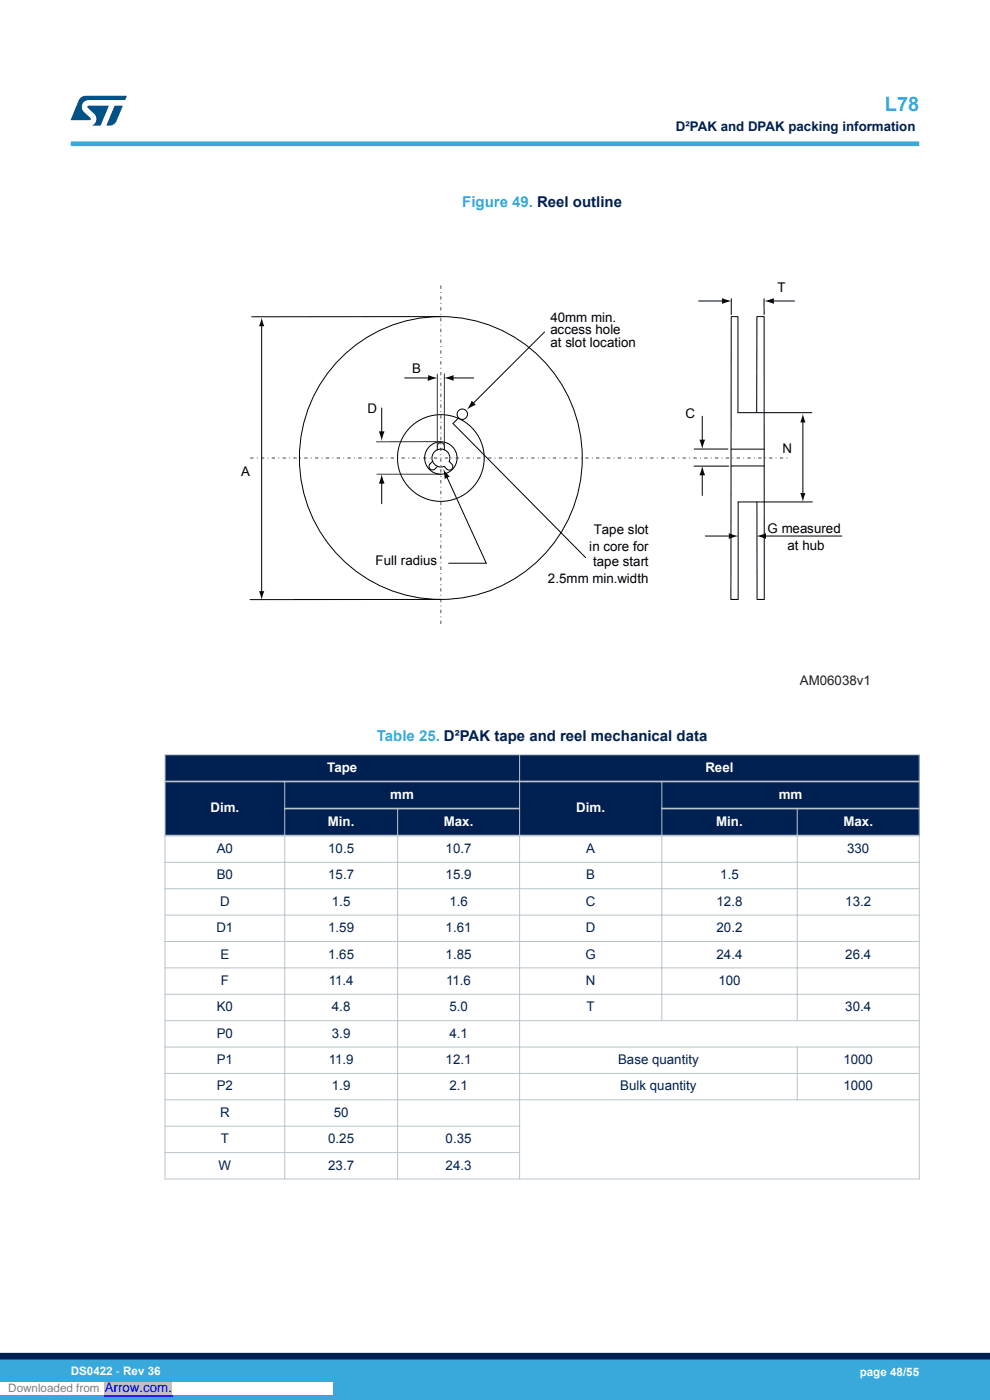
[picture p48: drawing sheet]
<svg xmlns="http://www.w3.org/2000/svg" width="210mm" height="297mm" viewBox="0 0 210 297" stroke-linecap="round" stroke-linejoin="round" font-family="sans-serif">
<defs><g id="words">
<text font-size="4.2" fill="#39a9dc" x="187.7" y="23.5">L78</text>
<g font-size="3.2" fill="#39a9dc">
<text x="98.1" y="43.8">Figure 49. Reel outline</text>
<text x="79.9" y="157.1">Table 25. D²PAK tape and reel mechanical data</text>
</g>
<g font-size="2.8" fill="#002052">
<text x="143.4" y="27.9">D²PAK and DPAK packing information</text>
<text x="46" y="181">A0</text>
<text x="69.6" y="181">10.5</text>
<text x="94.5" y="181">10.7</text>
<text x="124.4" y="181">A</text>
<text x="179.7" y="181">330</text>
<text x="46" y="186.5">B0</text>
<text x="69.6" y="186.5">15.7</text>
<text x="94.5" y="186.5">15.9</text>
<text x="124.4" y="186.5">B</text>
<text x="152.8" y="186.5">1.5</text>
<text x="45.9" y="197.7">D1</text>
<text x="46.7" y="192.1">D</text>
<text x="69.6" y="197.7">1.59</text>
<text x="70.4" y="192.1">1.5</text>
<text x="94.5" y="197.7">1.61</text>
<text x="95.3" y="192.1">1.6</text>
<text x="124.3" y="192.1">C</text>
<text x="124.3" y="197.7">D</text>
<text x="152" y="192.1">12.8</text>
<text x="152" y="197.7">20.2</text>
<text x="179.3" y="192.1">13.2</text>
<text x="46.8" y="203.3">E</text>
<text x="69.6" y="203.3">1.65</text>
<text x="94.5" y="203.3">1.85</text>
<text x="124.2" y="203.3">G</text>
<text x="152" y="203.3">24.4</text>
<text x="179.3" y="203.3">26.4</text>
<text x="46.8" y="208.9">F</text>
<text x="69.7" y="208.9">11.4</text>
<text x="94.6" y="208.9">11.6</text>
<text x="124.3" y="208.9">N</text>
<text x="152.4" y="208.9">100</text>
<text x="46" y="214.5">K0</text>
<text x="70.4" y="214.5">4.8</text>
<text x="95.3" y="214.5">5.0</text>
<text x="124.4" y="214.5">T</text>
<text x="179.3" y="214.5">30.4</text>
<text x="46" y="220.1">P0</text>
<text x="70.4" y="220.1">3.9</text>
<text x="95.3" y="220.1">4.1</text>
<text x="46" y="225.7">P1</text>
<text x="69.7" y="225.7">11.9</text>
<text x="94.5" y="225.7">12.1</text>
<text x="131.1" y="225.7">Base quantity</text>
<text x="178.9" y="225.7">1000</text>
<text x="46" y="231.3">P2</text>
<text x="70.4" y="231.3">1.9</text>
<text x="95.3" y="231.3">2.1</text>
<text x="131.6" y="231.3">Bulk quantity</text>
<text x="178.9" y="231.3">1000</text>
<text x="46.7" y="236.9">R</text>
<text x="70.8" y="236.9">50</text>
<text x="46.8" y="242.5">T</text>
<text x="69.6" y="242.5">0.25</text>
<text x="94.5" y="242.5">0.35</text>
<text x="46.4" y="248.1">W</text>
<text x="69.6" y="248.1">23.7</text>
<text x="94.5" y="248.1">24.3</text>
</g>
<g font-size="2.8">
<text x="164.9" y="61.9">T</text>
<text x="116.7" y="68.2">40mm min.</text>
<text x="116.8" y="70.9">access hole</text>
<text x="116.8" y="73.6">at slot location</text>
<text x="87.4" y="79.2">B</text>
<text x="78" y="87.6">D</text>
<text x="145.4" y="88.8">C</text>
<text x="51.2" y="100.9">A</text>
<text x="166" y="96">N</text>
<text x="125.9" y="113.4">Tape slot</text>
<text x="162.8" y="113">G measured</text>
<text x="79.7" y="119.8">Full radius</text>
<text x="125" y="116.9">in core for</text>
<text x="167.1" y="116.7">at hub</text>
<text x="116.2" y="123.6">2.5mm min.width</text>
<text x="125.8" y="120">tape start</text>
</g>
<text font-size="2.8" fill="#231f20" x="169.7" y="145.4">AM06038v1</text>
<g font-size="2.8" fill="#fff">
<text x="69.4" y="163.7">Tape</text>
<text x="149.6" y="163.7">Reel</text>
<text x="44.6" y="172.3">Dim.</text>
<text x="82.8" y="169.5">mm</text>
<text x="122.2" y="172.3">Dim.</text>
<text x="165.2" y="169.5">mm</text>
<text x="69.5" y="175.2">Min.</text>
<text x="94.1" y="175.2">Max.</text>
<text x="151.9" y="175.2">Min.</text>
<text x="178.9" y="175.2">Max.</text>
</g>
<text font-size="2.8" fill="#00f" x="22.2" y="295.2">Arrow.com.</text>
<g font-size="2.5" fill="#fff">
<text x="15" y="291.6">DS0422 - Rev 36</text>
<text x="182.4" y="291.9">page 48/55</text>
</g>
<text font-size="2.5" fill="#808080" x="1.8" y="295.2">Downloaded from</text>
</g></defs>
<g fill="none" stroke="#000" stroke-width=".21">
<path d="M55.5 68.8v57M93.5 67.2h-40.1M115.5 70.4l-15.3 15.3M148.2 63.9h5.4M155.1 63.4v3.3M162.1 63.4v3.3M163.7 63.9h4.8M81 86.5v5.4M85.8 80.2h5.4M90.7 80.6h.1M91.8 97.9a1.38 1.38 0 0 0-.8 1 .75 .75 0 0 0 .5 .7 .75 .75 0 0 0 .8-.1M92.1 95.9a1.9 1.9 0 0 1 2.4-.4 1.9 1.9 0 0 1 .8 2.4 1.39 1.39 0 0 1 .8 1.1 .75 .75 0 0 1-.5 .7 .75 .75 0 0 1-.8-.2l-.6-.6a1.9 1.9 0 0 1-2.2-.6 1.9 1.9 0 0 1 .1-2.4z"/>
<path d="M92.8 94.7a.75 .75 0 0 1 .7-.8 .75 .75 0 0 1 .8 .8v.7M92.8 94.7v.7M92.8 98.9l-.5 .5M95.8 80.2h4.7M97.3 88.7l-1.2 1.1 28.1 28.5M147.2 98.9h7.3M147.2 95.3h7.2M149 88.3v5.4M155.1 98.9h7M155.1 95.3h7M160.5 87.5l.1-20.3h1.5v60h-1.5v-20.7M170.3 89.2v15.8"/>
<path d="M172.2 87.5h-15.7v-20.3h-1.4l-.1 60h1.6v-20.7M81 102.2v4.7M94.7 101l8.4 18.5h-7.9M149 100.4v4.7M149.6 113.7h5.4M156.6 106.5h15.7M162.1 113.7h16.5M93.5 127.2h-40.5"/>
<circle cx="93.5" cy="97.2" r="30"/>
<circle cx="93.5" cy="97.2" r="9.2"/>
<circle cx="93.5" cy="97.2" r="3.4"/>
<circle cx="98.1" cy="87.9" r="1.1"/>
</g>
<path d="M92.8 79.4v15.3M94.3 79.3v15.4M93.5 93.7h-13.6M80 100.6h13.5" fill="none" stroke="#333" stroke-width=".21"/>
<path d="M93.5 60.6v72.3M53.1 97.2h114.6" fill="none" stroke="#4d4d4d" stroke-width=".21" stroke-dasharray=".7 .7 .2 .7" stroke-linecap="butt"/>
<g fill="#000">
<path d="M55.5 67.3l.6 1.9h-1.2zM90.8 79.6l2.1 .6-2.1 .6zM153.2 63.2l2 .7-2 .6zM162.1 63.9l2-.7v1.3zM80.4 91.5h1.2l-.6 2.1zM94.2 80.2l2-.6v1.2zM100.1 85l.8 .9-1.9 1zM149 98.8l.6 2h-1.2zM148.4 93.3h1.2l-.6 2zM170.3 87.7l.6 1.9h-1.1zM81 100.5l.6 2.1h-1.2zM94 99.5l1.4 1.6-1.1 .5z"/>
<path d="M154.6 113.1l2 .6-2 .6zM160.4 113.7l2.1-.6v1.2zM169.8 104.6h1.1l-.6 1.9zM54.9 125.4h1.2l-.6 1.9z"/>
</g>
<g fill="#002052">
<path d="M35 160.1h160v17.2h-160z" fill-rule="evenodd"/>
<path d="M35 160.1h160v5.7h-160z" fill-rule="evenodd"/>
<path d="M35 165.8h160v5.7h-160z" fill-rule="evenodd"/>
<path d="M35 171.5h160v5.8h-160z" fill-rule="evenodd"/>
<path d="M35.1 166h25.2v11.1h-25.2z" fill-rule="evenodd"/>
<path d="M110.3 166h30v11.1h-30z" fill-rule="evenodd"/>
</g>
<g fill="none" stroke="#b9c4ca" stroke-width=".21">
<path d="M34.9 160.1h160.2M35 160v90.2M60.4 165.6v84.6M84.3 171.4v78.8M110.2 160v90.2M140.4 165.6v51M169.1 171.4v45.2M195 160v90.2M34.9 182.9h160.2M34.9 188.5h160.2M34.9 194.1h160.2M34.9 199.7h160.2"/>
<path d="M34.9 205.3h160.2M34.9 210.9h160.2M34.9 216.5h160.2M34.9 222.1h160.2M34.9 227.7h160.2M34.9 233.3h160.2M34.9 238.9h75.4M169.1 222v11.4M34.9 250.1h160.2M34.9 244.5h75.4"/>
</g>
<path d="M34.9 165.8h160.2M34.9 177.3h160.2M60.3 171.5h50M140.3 171.5h54.8" fill="none" stroke="#b9c4ca" stroke-width=".35"/>
<path d="M15 30.5h180" fill="none" stroke="#39a9dc" stroke-width="1"/>
<g fill="#005288">
<path d="M17.1 20.7l1.1-.4 8.7 .1-.4 .8h-7.6a1.45 1.45 0 0 0-1.4 .9 1.45 1.45 0 0 0 .2 1.6l1.5 1.3v.4l-4.2 .1 1.7-4.2z"/>
<path d="M24.3 22.4l1.7 .1-1.3 3.2a1.6 1.6 0 0 1-1.5 .9l-.6-.1z"/>
<path d="M18.6 22.5h4.5l-1.8 4.1h-1.7a1.54 1.54 0 0 0 .4-2.4l-1.4-1.3z"/>
</g>
<g fill="#39a9dc">
<path d="M0 288.4h210v8.6h-210z" fill-rule="evenodd"/>
<path d="M-.1 288.4h210.2v4.4h-210.2z" fill-rule="evenodd"/>
</g>
<path d="M0 287.7h210" fill="none" stroke="#002052" stroke-width="1.4"/>
<path d="M0 294.5h70.6" fill="none" stroke="#fff" stroke-width="2.5" stroke-linecap="butt"/>
<path d="M22.2 293.2h14.3v2.6h-14.3z" fill="#c0c0c0"/>
<path d="M22.2 296.2h14.3" fill="none" stroke="#00f" stroke-width=".21"/>
<path d="M0 294.5h70.6" fill="none" stroke="#fff" stroke-width="2.5" stroke-linecap="butt"/>
<path d="M22.2 293.2h14.3v2.6h-14.3z" fill="#c0c0c0"/>
<path d="M22.2 296.2h14.3" fill="none" stroke="#00f" stroke-width=".21"/>
<path d="M0 294.5h70.6" fill="none" stroke="#fff" stroke-width="2.5" stroke-linecap="butt"/>
<path d="M22.2 293.2h14.3v2.6h-14.3z" fill="#c0c0c0"/>
<path d="M22.2 296.2h14.3" fill="none" stroke="#00f" stroke-width=".21"/>
<path d="M0 294.5h70.6" fill="none" stroke="#fff" stroke-width="2.5" stroke-linecap="butt"/>
<path d="M22.2 293.2h14.3v2.6h-14.3z" fill="#c0c0c0"/>
<path d="M22.2 296.2h14.3" fill="none" stroke="#00f" stroke-width=".21"/>
<path d="M0 294.5h70.6" fill="none" stroke="#fff" stroke-width="2.5" stroke-linecap="butt"/>
<path d="M22.2 293.2h14.3v2.6h-14.3z" fill="#c0c0c0"/>
<path d="M22.2 296.2h14.3" fill="none" stroke="#00f" stroke-width=".21"/>
<path d="M0 294.5h70.6" fill="none" stroke="#fff" stroke-width="2.5" stroke-linecap="butt"/>
<path d="M22.2 293.2h14.3v2.6h-14.3z" fill="#c0c0c0"/>
<path d="M22.2 296.2h14.3" fill="none" stroke="#00f" stroke-width=".21"/>
<path d="M0 294.5h70.6" fill="none" stroke="#fff" stroke-width="2.5" stroke-linecap="butt"/>
<path d="M22.2 293.2h14.3v2.6h-14.3z" fill="#c0c0c0"/>
<path d="M22.2 296.2h14.3" fill="none" stroke="#00f" stroke-width=".21"/>
<path d="M0 294.5h70.6" fill="none" stroke="#fff" stroke-width="2.5" stroke-linecap="butt"/>
<path d="M22.2 293.2h14.3v2.6h-14.3z" fill="#c0c0c0"/>
<path d="M22.2 296.2h14.3" fill="none" stroke="#00f" stroke-width=".21"/>
<path d="M0 294.5h70.6" fill="none" stroke="#fff" stroke-width="2.5" stroke-linecap="butt"/>
<path d="M22.2 293.2h14.3v2.6h-14.3z" fill="#c0c0c0"/>
<path d="M22.2 296.2h14.3" fill="none" stroke="#00f" stroke-width=".21"/>
<path d="M0 294.5h70.6" fill="none" stroke="#fff" stroke-width="2.5" stroke-linecap="butt"/>
<path d="M22.2 293.2h14.3v2.6h-14.3z" fill="#c0c0c0"/>
<path d="M22.2 296.2h14.3" fill="none" stroke="#00f" stroke-width=".21"/>
<path d="M0 294.5h70.6" fill="none" stroke="#fff" stroke-width="2.5" stroke-linecap="butt"/>
<path d="M22.2 293.2h14.3v2.6h-14.3z" fill="#c0c0c0"/>
<path d="M22.2 296.2h14.3" fill="none" stroke="#00f" stroke-width=".21"/>
<path d="M0 294.5h70.6" fill="none" stroke="#fff" stroke-width="2.5" stroke-linecap="butt"/>
<path d="M22.2 293.2h14.3v2.6h-14.3z" fill="#c0c0c0"/>
<path d="M22.2 296.2h14.3" fill="none" stroke="#00f" stroke-width=".21"/>
<path d="M0 294.5h70.6" fill="none" stroke="#fff" stroke-width="2.5" stroke-linecap="butt"/>
<path d="M22.2 293.2h14.3v2.6h-14.3z" fill="#c0c0c0"/>
<path d="M22.2 296.2h14.3" fill="none" stroke="#00f" stroke-width=".21"/>
<path d="M0 294.5h70.6" fill="none" stroke="#fff" stroke-width="2.5" stroke-linecap="butt"/>
<path d="M22.2 293.2h14.3v2.6h-14.3z" fill="#c0c0c0"/>
<path d="M22.2 296.2h14.3" fill="none" stroke="#00f" stroke-width=".21"/>
<path d="M0 294.5h70.6" fill="none" stroke="#fff" stroke-width="2.5" stroke-linecap="butt"/>
<path d="M22.2 293.2h14.3v2.6h-14.3z" fill="#c0c0c0"/>
<path d="M22.2 296.2h14.3" fill="none" stroke="#00f" stroke-width=".21"/>
<path d="M0 294.5h70.6" fill="none" stroke="#fff" stroke-width="2.5" stroke-linecap="butt"/>
<path d="M22.2 293.2h14.3v2.6h-14.3z" fill="#c0c0c0"/>
<path d="M22.2 296.2h14.3" fill="none" stroke="#00f" stroke-width=".21"/>
<path d="M0 294.5h70.6" fill="none" stroke="#fff" stroke-width="2.5" stroke-linecap="butt"/>
<path d="M22.2 293.2h14.3v2.6h-14.3z" fill="#c0c0c0"/>
<path d="M22.2 296.2h14.3" fill="none" stroke="#00f" stroke-width=".21"/>
<path d="M0 294.5h70.6" fill="none" stroke="#fff" stroke-width="2.5" stroke-linecap="butt"/>
<path d="M22.2 293.2h14.3v2.6h-14.3z" fill="#c0c0c0"/>
<path d="M22.2 296.2h14.3" fill="none" stroke="#00f" stroke-width=".21"/>
<path d="M0 294.5h70.6" fill="none" stroke="#fff" stroke-width="2.5" stroke-linecap="butt"/>
<path d="M22.2 293.2h14.3v2.6h-14.3z" fill="#c0c0c0"/>
<path d="M22.2 296.2h14.3" fill="none" stroke="#00f" stroke-width=".21"/>
<path d="M0 294.5h70.6" fill="none" stroke="#fff" stroke-width="2.5" stroke-linecap="butt"/>
<path d="M22.2 293.2h14.3v2.6h-14.3z" fill="#c0c0c0"/>
<path d="M22.2 296.2h14.3" fill="none" stroke="#00f" stroke-width=".21"/>
<path d="M0 294.5h70.6" fill="none" stroke="#fff" stroke-width="2.5" stroke-linecap="butt"/>
<path d="M22.2 293.2h14.3v2.6h-14.3z" fill="#c0c0c0"/>
<path d="M22.2 296.2h14.3" fill="none" stroke="#00f" stroke-width=".21"/>
<path d="M0 294.5h70.6" fill="none" stroke="#fff" stroke-width="2.5" stroke-linecap="butt"/>
<path d="M22.2 293.2h14.3v2.6h-14.3z" fill="#c0c0c0"/>
<path d="M22.2 296.2h14.3" fill="none" stroke="#00f" stroke-width=".21"/>
<path d="M0 294.5h70.6" fill="none" stroke="#fff" stroke-width="2.5" stroke-linecap="butt"/>
<path d="M22.2 293.2h14.3v2.6h-14.3z" fill="#c0c0c0"/>
<path d="M22.2 296.2h14.3" fill="none" stroke="#00f" stroke-width=".21"/>
<path d="M0 294.5h70.6" fill="none" stroke="#fff" stroke-width="2.5" stroke-linecap="butt"/>
<path d="M22.2 293.2h14.3v2.6h-14.3z" fill="#c0c0c0"/>
<path d="M22.2 296.2h14.3" fill="none" stroke="#00f" stroke-width=".21"/>
<path d="M0 294.5h70.6" fill="none" stroke="#fff" stroke-width="2.5" stroke-linecap="butt"/>
<path d="M22.2 293.2h14.3v2.6h-14.3z" fill="#c0c0c0"/>
<path d="M22.2 296.2h14.3" fill="none" stroke="#00f" stroke-width=".21"/>
<path d="M0 294.5h70.6" fill="none" stroke="#fff" stroke-width="2.5" stroke-linecap="butt"/>
<path d="M22.2 293.2h14.3v2.6h-14.3z" fill="#c0c0c0"/>
<path d="M22.2 296.2h14.3" fill="none" stroke="#00f" stroke-width=".21"/>
<path d="M0 294.5h70.6" fill="none" stroke="#fff" stroke-width="2.5" stroke-linecap="butt"/>
<path d="M22.2 293.2h14.3v2.6h-14.3z" fill="#c0c0c0"/>
<path d="M22.2 296.2h14.3" fill="none" stroke="#00f" stroke-width=".21"/>
<path d="M0 294.5h70.6" fill="none" stroke="#fff" stroke-width="2.5" stroke-linecap="butt"/>
<path d="M22.2 293.2h14.3v2.6h-14.3z" fill="#c0c0c0"/>
<path d="M22.2 296.2h14.3" fill="none" stroke="#00f" stroke-width=".21"/>
<path d="M0 294.5h70.6" fill="none" stroke="#fff" stroke-width="2.5" stroke-linecap="butt"/>
<path d="M22.2 293.2h14.3v2.6h-14.3z" fill="#c0c0c0"/>
<path d="M22.2 296.2h14.3" fill="none" stroke="#00f" stroke-width=".21"/>
<path d="M0 294.5h70.6" fill="none" stroke="#fff" stroke-width="2.5" stroke-linecap="butt"/>
<path d="M22.2 293.2h14.3v2.6h-14.3z" fill="#c0c0c0"/>
<path d="M22.2 296.2h14.3" fill="none" stroke="#00f" stroke-width=".21"/>
<path d="M0 294.5h70.6" fill="none" stroke="#fff" stroke-width="2.5" stroke-linecap="butt"/>
<path d="M22.2 293.2h14.3v2.6h-14.3z" fill="#c0c0c0"/>
<path d="M22.2 296.2h14.3" fill="none" stroke="#00f" stroke-width=".21"/>
<path d="M0 294.5h70.6" fill="none" stroke="#fff" stroke-width="2.5" stroke-linecap="butt"/>
<path d="M22.2 293.2h14.3v2.6h-14.3z" fill="#c0c0c0"/>
<path d="M22.2 296.2h14.3" fill="none" stroke="#00f" stroke-width=".21"/>
<path d="M0 294.5h70.6" fill="none" stroke="#fff" stroke-width="2.5" stroke-linecap="butt"/>
<path d="M22.2 293.2h14.3v2.6h-14.3z" fill="#c0c0c0"/>
<path d="M22.2 296.2h14.3" fill="none" stroke="#00f" stroke-width=".21"/>
<path d="M0 294.5h70.6" fill="none" stroke="#fff" stroke-width="2.5" stroke-linecap="butt"/>
<path d="M22.2 293.2h14.3v2.6h-14.3z" fill="#c0c0c0"/>
<path d="M22.2 296.2h14.3" fill="none" stroke="#00f" stroke-width=".21"/>
<path d="M0 294.5h70.6" fill="none" stroke="#fff" stroke-width="2.5" stroke-linecap="butt"/>
<path d="M22.2 293.2h14.3v2.6h-14.3z" fill="#c0c0c0"/>
<path d="M22.2 296.2h14.3" fill="none" stroke="#00f" stroke-width=".21"/>
<path d="M0 294.5h70.6" fill="none" stroke="#fff" stroke-width="2.5" stroke-linecap="butt"/>
<path d="M22.2 293.2h14.3v2.6h-14.3z" fill="#c0c0c0"/>
<path d="M22.2 296.2h14.3" fill="none" stroke="#00f" stroke-width=".21"/>
<path d="M0 294.5h70.6" fill="none" stroke="#fff" stroke-width="2.5" stroke-linecap="butt"/>
<path d="M22.2 293.2h14.3v2.6h-14.3z" fill="#c0c0c0"/>
<path d="M22.2 296.2h14.3" fill="none" stroke="#00f" stroke-width=".21"/>
<path d="M0 294.5h70.6" fill="none" stroke="#fff" stroke-width="2.5" stroke-linecap="butt"/>
<path d="M22.2 293.2h14.3v2.6h-14.3z" fill="#c0c0c0"/>
<path d="M22.2 296.2h14.3" fill="none" stroke="#00f" stroke-width=".21"/>
<path d="M0 294.5h70.6" fill="none" stroke="#fff" stroke-width="2.5" stroke-linecap="butt"/>
<path d="M22.2 293.2h14.3v2.6h-14.3z" fill="#c0c0c0"/>
<path d="M22.2 296.2h14.3" fill="none" stroke="#00f" stroke-width=".21"/>
<path d="M0 294.5h70.6" fill="none" stroke="#fff" stroke-width="2.5" stroke-linecap="butt"/>
<path d="M22.2 293.2h14.3v2.6h-14.3z" fill="#c0c0c0"/>
<path d="M22.2 296.2h14.3" fill="none" stroke="#00f" stroke-width=".21"/>
<path d="M0 294.5h70.6" fill="none" stroke="#fff" stroke-width="2.5" stroke-linecap="butt"/>
<path d="M22.2 293.2h14.3v2.6h-14.3z" fill="#c0c0c0"/>
<path d="M22.2 296.2h14.3" fill="none" stroke="#00f" stroke-width=".21"/>
<path d="M0 294.5h70.6" fill="none" stroke="#fff" stroke-width="2.5" stroke-linecap="butt"/>
<path d="M22.2 293.2h14.3v2.6h-14.3z" fill="#c0c0c0"/>
<path d="M22.2 296.2h14.3" fill="none" stroke="#00f" stroke-width=".21"/>
<path d="M0 294.5h70.6" fill="none" stroke="#fff" stroke-width="2.5" stroke-linecap="butt"/>
<path d="M22.2 293.2h14.3v2.6h-14.3z" fill="#c0c0c0"/>
<path d="M22.2 296.2h14.3" fill="none" stroke="#00f" stroke-width=".21"/>
<path d="M0 294.5h70.6" fill="none" stroke="#fff" stroke-width="2.5" stroke-linecap="butt"/>
<path d="M22.2 293.2h14.3v2.6h-14.3z" fill="#c0c0c0"/>
<path d="M22.2 296.2h14.3" fill="none" stroke="#00f" stroke-width=".21"/>
<path d="M0 294.5h70.6" fill="none" stroke="#fff" stroke-width="2.5" stroke-linecap="butt"/>
<path d="M22.2 293.2h14.3v2.6h-14.3z" fill="#c0c0c0"/>
<path d="M22.2 296.2h14.3" fill="none" stroke="#00f" stroke-width=".21"/>
<path d="M0 294.5h70.6" fill="none" stroke="#fff" stroke-width="2.5" stroke-linecap="butt"/>
<path d="M22.2 293.2h14.3v2.6h-14.3z" fill="#c0c0c0"/>
<path d="M22.2 296.2h14.3" fill="none" stroke="#00f" stroke-width=".21"/>
<path d="M0 294.5h70.6" fill="none" stroke="#fff" stroke-width="2.5" stroke-linecap="butt"/>
<path d="M22.2 293.2h14.3v2.6h-14.3z" fill="#c0c0c0"/>
<path d="M22.2 296.2h14.3" fill="none" stroke="#00f" stroke-width=".21"/>
<path d="M0 294.5h70.6" fill="none" stroke="#fff" stroke-width="2.5" stroke-linecap="butt"/>
<path d="M22.2 293.2h14.3v2.6h-14.3z" fill="#c0c0c0"/>
<path d="M22.2 296.2h14.3" fill="none" stroke="#00f" stroke-width=".21"/>
<use href="#words"/>
</svg>
